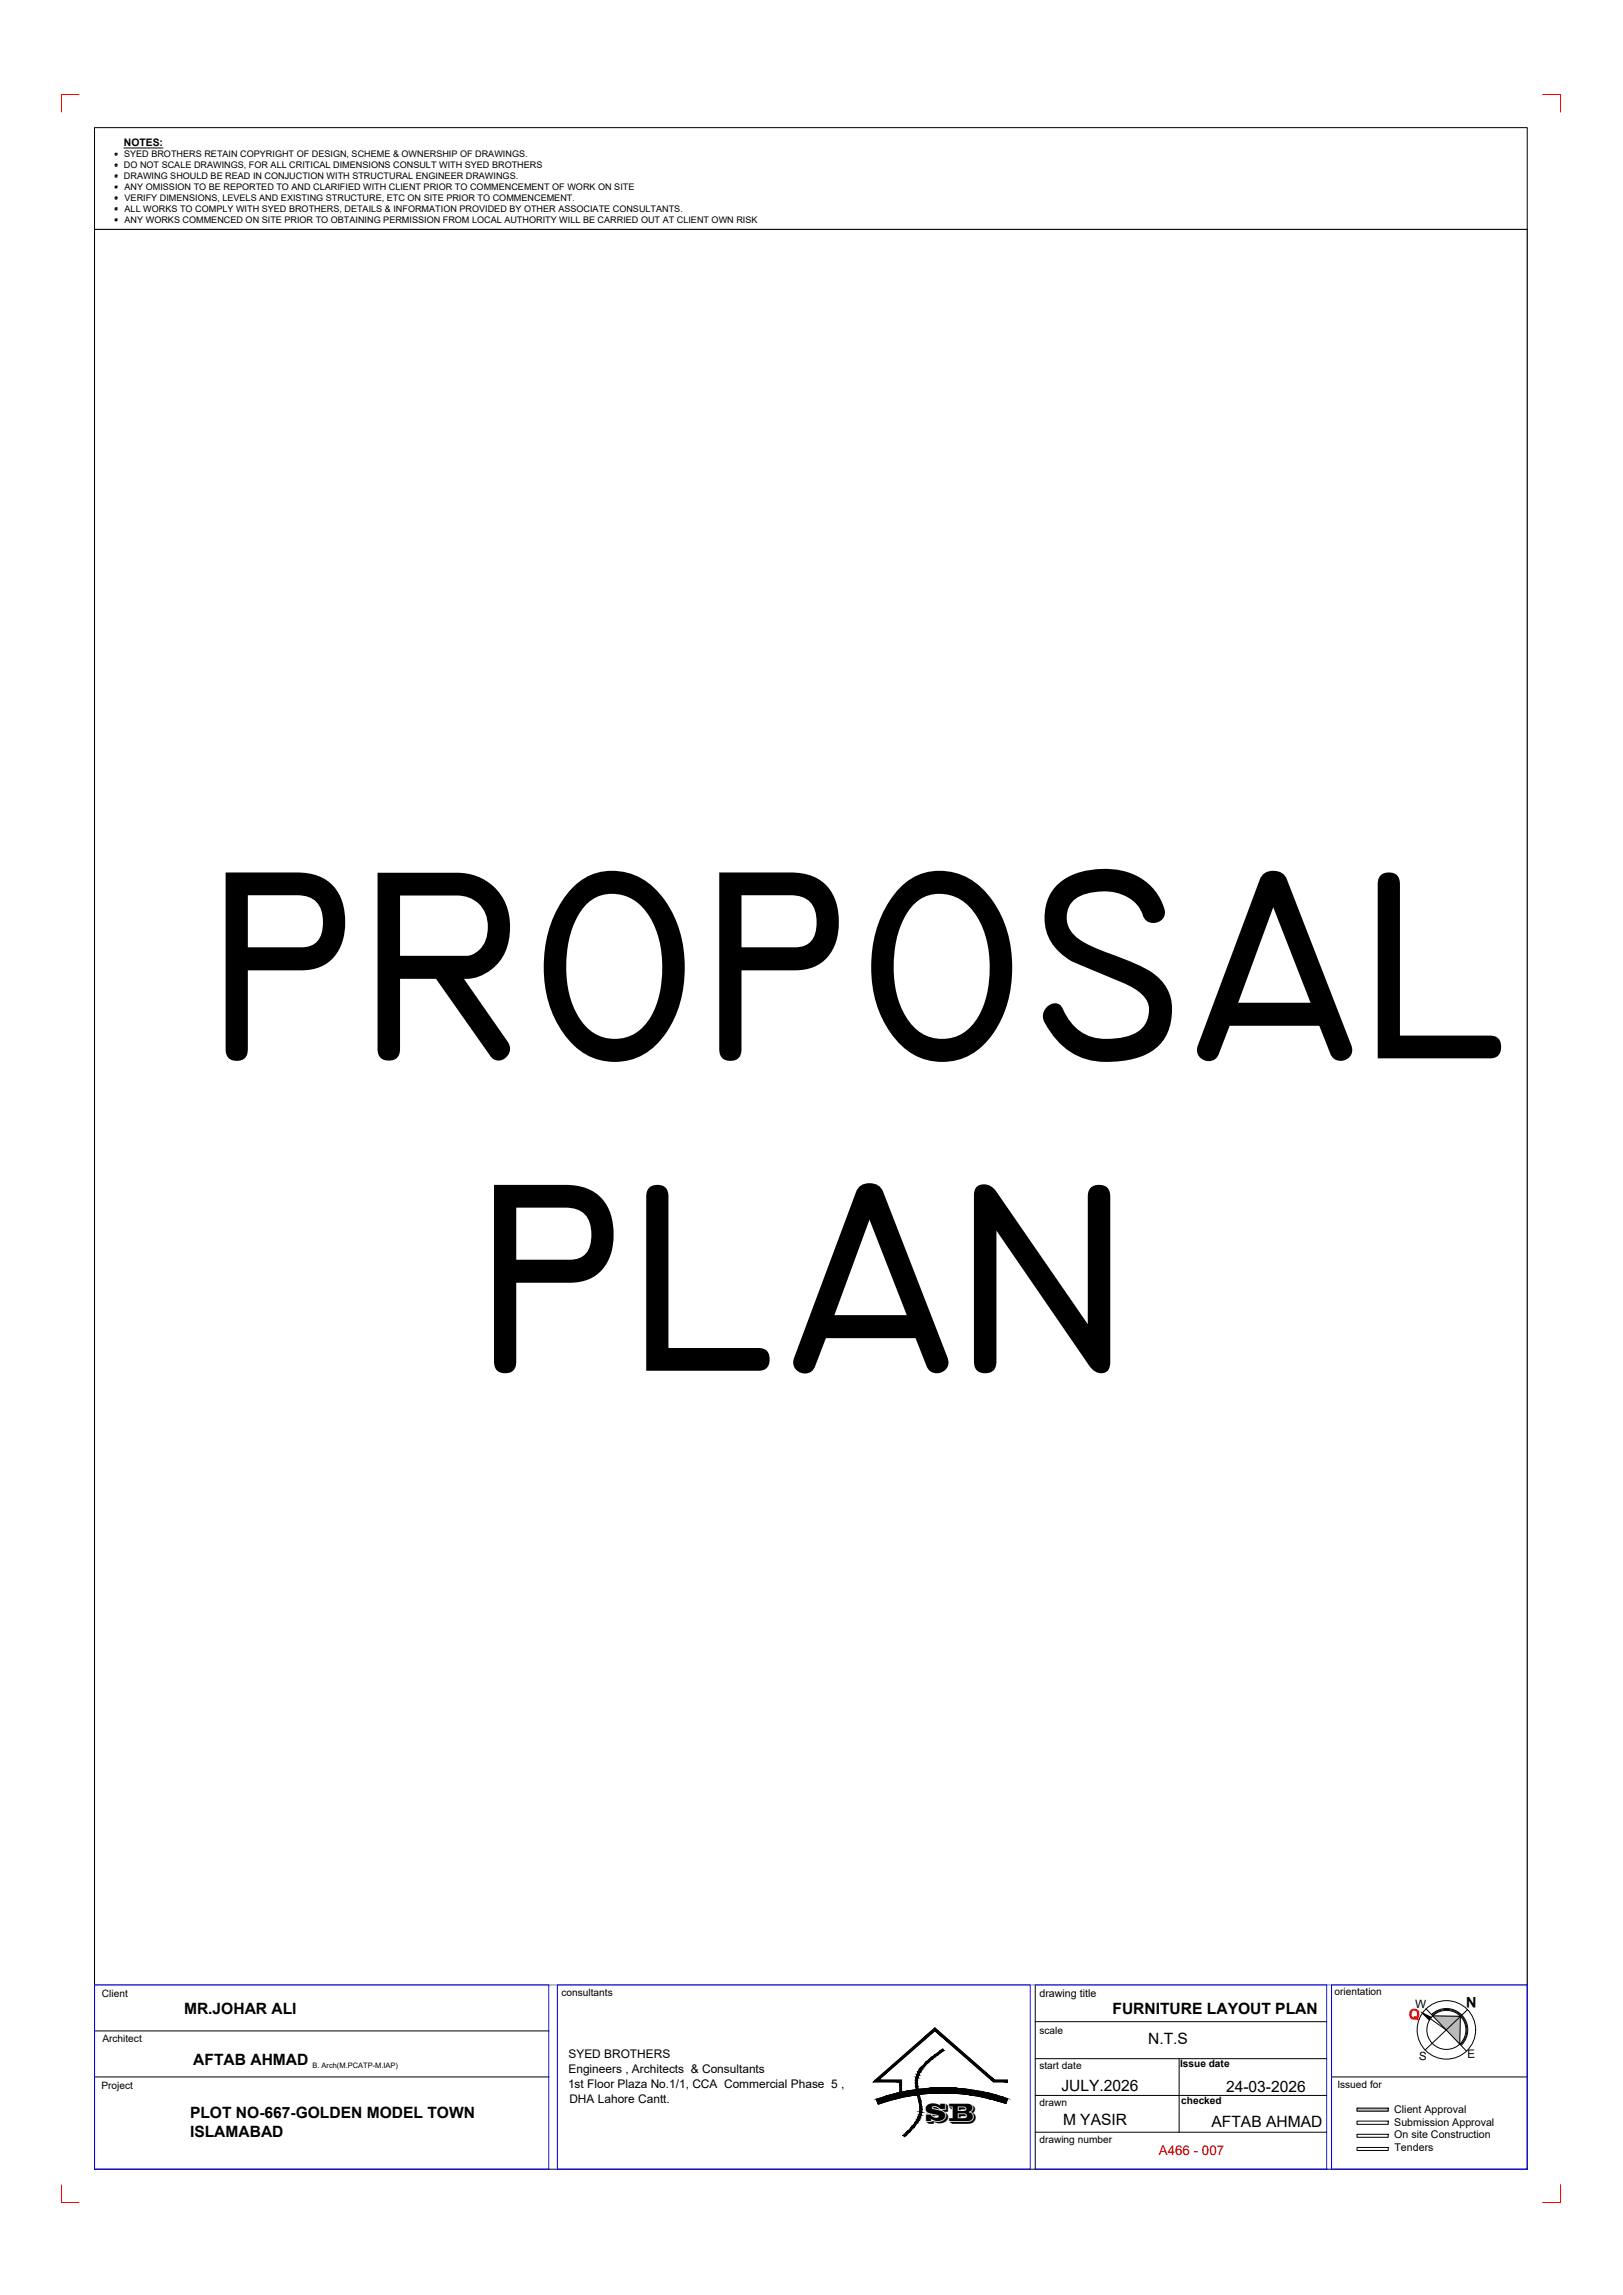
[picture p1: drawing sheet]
<svg xmlns="http://www.w3.org/2000/svg" width="297mm" height="420mm" viewBox="0 0 297 420" stroke-linecap="round" stroke-linejoin="round" font-family="sans-serif">
<defs><g id="words">
<g font-size="50.2">
<text x="38.5" y="193.8">PROPOSAL</text>
<text x="87.7" y="251">PLAN</text>
</g>
<text font-size="4.7" x="169.3" y="388.3">SB</text>
<g font-size="2.9">
<text x="33.7" y="368.7">MR.JOHAR ALI</text>
<text x="203.6" y="368.7">FURNITURE LAYOUT PLAN</text>
<text x="210.1" y="374.3">N.T.S</text>
<text x="35.4" y="378">AFTAB AHMAD</text>
<text x="194.3" y="382.8">JULY.2026</text>
<text x="224.4" y="383">24-03-2026</text>
<text x="34.8" y="387.7">PLOT NO-667-GOLDEN MODEL TOWN</text>
<text x="194.5" y="389">M YASIR</text>
<text x="221.7" y="389.3">AFTAB AHMAD</text>
<text x="34.8" y="391.2">ISLAMABAD</text>
</g>
<text font-size="2.7" x="270.2" y="365.6" transform="rotate(-180 270.2 365.6)">N</text>
<text font-size="2.7" fill="#f00" x="257.8" y="369.6" transform="rotate(4 257.8 369.6)">Q</text>
<text font-size="2.4" fill="#f00" x="212.1" y="394.5">A466 - 007</text>
<g font-size="2.2">
<text x="104" y="376.7">SYED BROTHERS</text>
<text x="104" y="382.2">1st Floor Plaza No.1/1, CCA Commercial Phase 5 ,</text>
<text x="104" y="379.4">Engineers , Architects &amp; Consultants</text>
<text x="104.2" y="385">DHA Lahore Cantt.</text>
</g>
<g font-size="2.1">
<text x="259" y="367.7" transform="rotate(1 259 367.7)">W</text>
<text x="259.7" y="377.1" transform="rotate(3 259.7 377.1)">S</text>
<text x="268.6" y="376.8" transform="rotate(-2 268.6 376.8)">E</text>
</g>
<g font-size="2">
<text x="190.2" y="365.5">drawing title</text>
<text x="255.2" y="386.8">Client Approval</text>
<text x="255.2" y="389.2">Submission Approval</text>
<text x="255.2" y="391.5">On site Construction</text>
<text x="255.2" y="393.8">Tenders</text>
</g>
<g font-size="1.9">
<text x="22.7" y="26.7">NOTES:</text>
<text x="18.7" y="365.5">Client</text>
<text x="102.8" y="365.5">consultants</text>
<text x="244.2" y="365.2">orientation</text>
<text x="18.7" y="373.9">Architect</text>
<text x="190.2" y="372.3">scale</text>
<text x="18.6" y="382.4">Project</text>
<text x="190.2" y="378.8">start date</text>
<text x="216" y="378.5">Issue date</text>
<text x="244.8" y="382.3">Issued for</text>
<text x="190.3" y="385.6">drawn</text>
<text x="216.2" y="385.1">checked</text>
<text x="190.2" y="392.3">drawing number</text>
</g>
<g font-size="1.7">
<text x="22.7" y="28.7">SYED BROTHERS RETAIN COPYRIGHT OF DESIGN, SCHEME &amp; OWNERSHIP OF DRAWINGS.</text>
<text x="22.7" y="30.8">DO NOT SCALE DRAWINGS, FOR ALL CRITICAL DIMENSIONS CONSULT WITH SYED BROTHERS</text>
<text x="22.7" y="32.8">DRAWING SHOULD BE READ IN CONJUCTION WITH STRUCTURAL ENGINEER DRAWINGS.</text>
<text x="22.8" y="34.8">ANY OMISSION TO BE REPORTED TO AND CLARIFIED WITH CLIENT PRIOR TO COMMENCEMENT OF WORK ON SITE</text>
<text x="22.8" y="36.8">VERIFY DIMENSIONS, LEVELS AND EXISTING STRUCTURE, ETC ON SITE PRIOR TO COMMENCEMENT.</text>
<text x="22.8" y="38.8">ALL WORKS TO COMPLY WITH SYED BROTHERS, DETAILS &amp; INFORMATION PROVIDED BY OTHER ASSOCIATE CONSULTANTS.</text>
<text x="22.8" y="40.8">ANY WORKS COMMENCED ON SITE PRIOR TO OBTAINING PERMISSION FROM LOCAL AUTHORITY WILL BE CARRIED OUT AT CLIENT OWN RISK</text>
</g>
<text font-size="1.4" x="57.2" y="378.6">B. Arch(M.PCATP-M.IAP)</text>
</g></defs>
<!-- layer: dimension -->
<path d="M17.3 42h262.2v321.4h-262.2z" fill="none" stroke="#808080" stroke-width=".18"/>
<!-- layer: Title Block -->
<g fill="none" stroke="#000" stroke-width=".18">
<path d="M17.3 23.4h262.2v373.7h-262.2zM21.1 28.1h.3v.3h-.3zM21.1 30.1h.3v.3h-.3zM21.1 32h.3v.4h-.3zM21.1 34.1h.3v.3h-.3zM21.1 36.1h.3v.3h-.3zM21.1 38.1h.3v.3h-.3zM22.7 27.1h7.1M17.3 42h262.2M21.1 40.1h.3v.3h-.3zM17.3 371.8h83.1M189.5 370.1h53.3"/>
<path d="M189.5 363.4v33.7M189.5 376.9h53.3M215.8 376.9v13.5M260.3 368.5l4.4 3.1M261 367.7l7.4 7.8M262 368.8a3.9 3.9 0 0 1 5.5 .1 3.9 3.9 0 0 1-.1 5.6M262.1 368.9a3.7 3.7 0 0 1 5.3 .1 3.7 3.7 0 0 1-.1 5.3M262.2 369.1h5.1l-.1 5.1M268.6 367.9l-7.8 7.4M17.3 380.2h83.1M189.5 383.6h53.3M189.5 390.4h53.3"/>
<path d="M243.7 380.2h35.8M248.4 386h5.7v.5h-5.7zM248.4 388.3h5.7v.6h-5.7zM248.4 390.7h5.7v.6h-5.7zM248.4 393.1h5.7v.6h-5.7z"/>
<circle cx="264.7" cy="371.6" r="5.4"/>
<circle cx="264.7" cy="371.6" r="3.6"/>
</g>
<path d="M248.4 386l5.7 .5v-.5zM248.4 386l5.7 .5h-5.7z" fill="#bababa" stroke="#bababa" stroke-width=".18"/>
<path d="M14.5 17.3h-3.3v3.2M282.3 17.3h3.3v3.2M11.2 400v3.2h3.3M285.6 400v3.2h-3.3" fill="none" stroke="#f00" stroke-width=".18"/>
<path d="M17.3 363.4h83.1v33.7h-83.1zM102 363.4h86.5v33.7h-86.5zM189.5 363.4h53.3v33.7h-53.3M243.7 363.4h35.8v33.7h-35.8z" fill="none" stroke="#00f" stroke-width=".18"/>
<!-- layer: text -->
<g fill="#000" stroke="#000" stroke-width=".18">
<path d="M170.5 371.8l.6-.5 .5 .5zM172.1 375.4l.4-.3 .2 .3zM160.5 384.6h2l-1.5 .5zM164.7 381.2h.3v1.8zM165.9 390.4h.5l-.6 .5zM167.6 382h.4v.5zM167.9 383.5h.4zM167.7 382.6l.3-.1zM168.2 383.2h2l-1.9 .3zM170.4 382.3h4.1zM181.9 384.4h2.4v.2z"/>
<path d="M167.8 379.9l.2 .4 .2-.4zM167.8 379.9l.2 .4h-.3z"/>
<path d="M167.8 379.8l.4 .1v-.1zM167.8 379.8l.4 .1h-.4z"/>
<path d="M168 379.4l.2 .4 .2-.4zM168 379.4l.2 .4h-.4z"/>
<path d="M168 379.3l.4 .1 .1-.1zM168 379.3l.4 .1h-.4z"/>
<path d="M168.2 379l.3 .3 .1-.3zM168.2 379l.3 .3h-.5z"/>
<path d="M168.3 378.8l.3 .2 .2-.2zM168.3 378.8l.3 .2h-.4z"/>
<path d="M168.5 378.5l.3 .3 .2-.3zM168.5 378.5l.3 .3h-.5z"/>
<path d="M168.7 378.3l.3 .2 .2-.2zM168.7 378.3l.3 .2h-.5z"/>
<path d="M169.3 377.7l-.1 .6 .5-.6zM169.3 377.7l-.1 .6h-.5z"/>
<path d="M169.5 377.4l.2 .3 .4-.3zM169.5 377.4l.2 .3h-.4z"/>
<path d="M170.1 376.9v.5l.6-.5zM169.5 377.4l.6-.5v.5z"/>
<path d="M170.5 376.6l.2 .3 .4-.3zM170.1 376.9l.4-.3 .2 .3z"/>
<path d="M160.8 380.8l10.3-9h-.6zM160.2 380.8l10.3-9-9.7 9z"/>
<path d="M171.1 371.8l10.9 9-10.4-9zM171.1 371.8l10.9 9h-.6z"/>
<path d="M171.1 376.2v.4l.6-.4zM170.5 376.6l.6-.4v.4z"/>
<path d="M172.1 375.4l-.4 .8 1-.8zM171.1 376.2l1-.8-.4 .8z"/>
<path d="M160.5 384.6l.2 .5h.3zM160.7 385.1h.3l-.3 .1z"/>
<path d="M160.4 384.3l2.1 .3 1.1-.3zM160.4 384.3l2.1 .3h-2z"/>
<path d="M160.9 384.2l2.7 .1 .6-.1zM160.4 384.3l.5-.1 2.7 .1z"/>
<path d="M164.7 381.2v1.8h.3zM164.7 383h.3z"/>
<path d="M160.2 380.8l4.8 .4v-.4zM160.2 380.8l4.8 .4h-5.2z"/>
<path d="M165.9 390.4l-.6 .5h.5zM165.3 390.9h.5l-.2 .3z"/>
<path d="M162.1 383.8l2.1 .4 1.9-.4zM160.9 384.2l1.2-.4 2.1 .4z"/>
<path d="M162.2 383.8h4zM162.1 383.8h4z"/>
<path d="M166.2 390.1l.2 .3 .3-.3zM165.9 390.4l.3-.3 .2 .3z"/>
<path d="M166.7 389.5v.6l.5-.6zM166.7 389.5v.6h-.5z"/>
<path d="M166.9 389.3l.3 .2 .2-.2zM166.9 389.3l.3 .2h-.5z"/>
<path d="M167.6 382l.1 .5h.3zM167.7 382.5h.3z"/>
<path d="M167.7 382.6l.1 .3zM165.8 382.9l1.9-.3 .1 .3z"/>
<path d="M167.8 382.9h.3zM167.8 382.9h.3z"/>
<path d="M165.8 382.9l2 .3v-.3zM164 383.2l1.8-.3 2 .3z"/>
<path d="M164 383.2l3.9 .3-.1-.3zM163.3 383.5l.7-.3 3.9 .3z"/>
<path d="M163.3 383.5h4.6zM163.1 383.5h4.8zM163.1 383.5h4.8zM163.1 383.5h4.8z"/>
<path d="M163.1 383.5l3.1 .3 1.7-.3zM162.2 383.8l.9-.3 3.1 .3z"/>
<path d="M167.5 380.8l.4 .1zM167.5 380.8l.4 .1z"/>
<path d="M167.5 380.9l.4 .5v-.5zM167.5 380.9l.4 .5h-.4zM167.5 381.4h.4zM167.5 381.4h.4z"/>
<path d="M167.5 381.4l.5 .5-.1-.5zM167.5 381.4l.5 .5h-.4z"/>
<path d="M167.5 388.6l-.1 .7 .5-.7zM167.5 388.6l-.1 .7h-.5z"/>
<path d="M167.6 381.9l.4 .1zM167.6 381.9l.4 .1z"/>
<path d="M167.6 380.4l.3 .4 .1-.4zM167.6 380.4l.3 .4h-.4z"/>
<path d="M167.7 382.6l.4 .3-.1-.3zM167.7 382.6l.4 .3h-.3z"/>
<path d="M167.7 380.3l.3 .1v-.1zM167.7 380.3l.3 .1h-.4z"/>
<path d="M167.6 388.4l.3 .2 .1-.2zM167.6 388.4l.3 .2h-.4z"/>
<path d="M167.8 382.9l.4 .3-.1-.3zM167.8 382.9l.4 .3h-.4z"/>
<path d="M167.8 388.2l.2 .2 .2-.2zM167.8 388.2l.2 .2h-.4z"/>
<path d="M167.8 383.2l.5 .3-.1-.3zM167.8 383.2l.5 .3h-.4z"/>
<path d="M167.9 383.5l.6 1.1-.2-1.1zM167.9 383.5l.6 1.1h-.4z"/>
<path d="M167.9 388l.3 .2 .1-.2zM167.9 388l.3 .2h-.4z"/>
<path d="M168 387.7l.3 .3 .1-.3zM168 387.7l.3 .3h-.4z"/>
<path d="M168.1 387.5l.3 .2 .1-.2zM168.1 387.5l.3 .2h-.4z"/>
<path d="M168.1 384.6h.4zM168.1 384.6h.4z"/>
<path d="M168.1 384.6l.6 1.1-.2-1.1zM168.1 384.6l.6 1.1h-.4zM168.3 385.7h.4zM168.3 385.7h.4z"/>
<path d="M168.3 387.1l.3 .1v-.1zM168.3 387.1l.3 .1h-.4z"/>
<path d="M168.2 387.2l.3 .3 .1-.3zM168.2 387.2l.3 .3h-.4z"/>
<path d="M168.3 385.7l.4 .5v-.5zM168.3 385.7l.4 .5h-.4z"/>
<path d="M168.3 386.6l.4 .1zM168.3 386.6l.4 .1h-.4z"/>
<path d="M168.3 386.7l.3 .4 .1-.4zM168.3 386.7l.3 .4h-.3z"/>
<path d="M168.3 386.2h.4zM168.3 386.2h.4z"/>
<path d="M168.3 386.2l.4 .4v-.4zM168.3 386.2l.4 .4h-.4z"/>
<path d="M168.2 383.2h2.3zM168.2 383.2h2z"/>
<path d="M168.2 383.2h4.6zM168.2 383.2h2.3z"/>
<path d="M170.4 382.3h4.7zM170.1 382.3h5z"/>
<path d="M170.1 382.3l6.9 .2-1.9-.2zM168 382.5l2.1-.2 6.9 .2z"/>
<path d="M168 382.5l9.5 .1zM168 382.5l9.5 .1z"/>
<path d="M168 382.6l11.8 .3-2.3-.3zM168 382.6l11.8 .3h-11.7z"/>
<path d="M168.1 382.9h11.8zM168.1 382.9h11.8z"/>
<path d="M168.1 382.9l12.6 .3-.8-.3zM168.1 382.9l12.6 .3h-12.5z"/>
<path d="M172.8 383.2h8.3zM172.8 383.2h8.3z"/>
<path d="M175.2 383.2l6.9 .3-1-.3zM175.2 383.2l6.9 .3h-4.7zM177.4 383.5h4.7zM177.4 383.5h4.7z"/>
<path d="M181.9 384.4l.7 .2h1.7zM182.6 384.6h1.7l-.2 .5z"/>
<path d="M177.4 383.5l6 .4-1.3-.4zM177.4 383.5l6 .4h-3.7z"/>
<path d="M179.7 383.9l4.7 .3-1-.3zM179.7 383.9l4.7 .3h-3.4z"/>
<path d="M181 384.2l3.3 .2 .1-.2zM181 384.2l3.3 .2h-2.4z"/>
<path d="M181.4 380.8l3 .4v-.4zM181.4 380.8l3 .4h-2.6z"/>
</g>
<path d="M172.5 375.1l.2 .3M160.8 380.8l10.3-9 10.7 9.4M182 380.8l-10.9-9.5-11.3 9.9M184.1 385.1a35.1 35.1 0 0 0-23.4 .1M184.4 384.2a36.1 36.1 0 0 0-24 .1" fill="none" stroke="#000" stroke-width=".18"/>
<!-- layer: North -->
<g fill="#bababa" stroke="#bababa" stroke-width=".18">
<path d="M262.2 369.1h5.1zM262.3 369.1l2.4 2.5 2.6-2.5z"/>
<path d="M264.7 371.6l2.6-2.5-.1 2.5zM264.7 371.6l2.5 2.6v-2.6z"/>
</g>
<path d="M260.3 368.5l1.6 .8-.3 .5z" fill="#000" stroke="#000" stroke-width=".18"/>
<use href="#words"/>
</svg>
